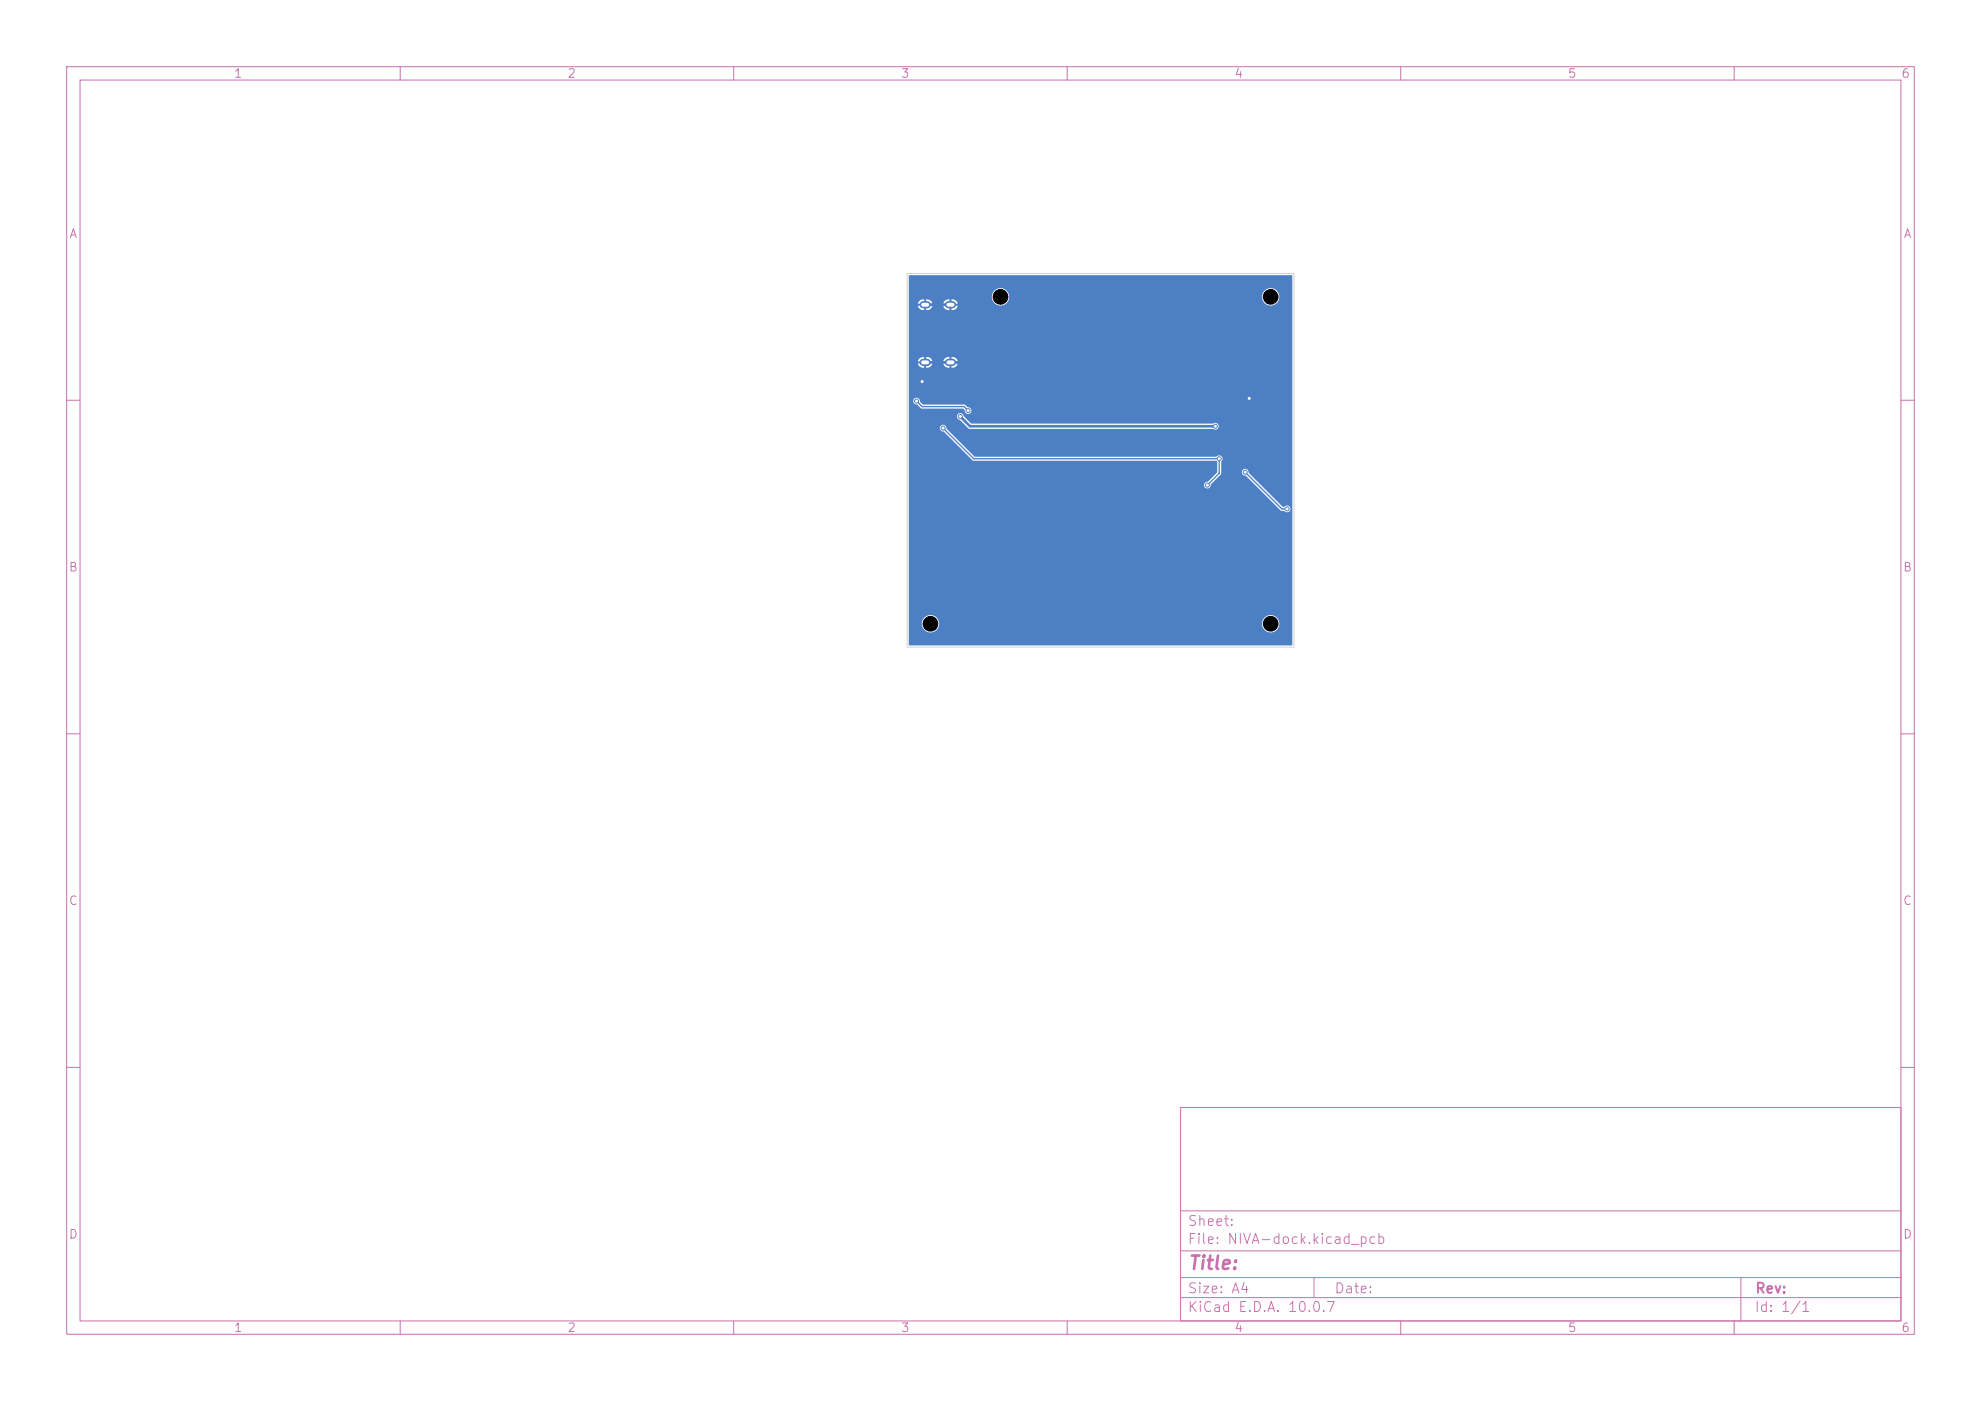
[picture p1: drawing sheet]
<svg xmlns="http://www.w3.org/2000/svg" width="297mm" height="210mm" viewBox="0 0 297 210" stroke-linecap="round" stroke-linejoin="round" font-family="sans-serif">
<defs><g id="words">
<text font-size="2" fill="#c872ab" x="178" y="190.8">Title:</text>
<g font-size="1.5" fill="#c872ab">
<text x="178" y="184.1">Sheet:</text>
<text x="178" y="186.8">File: NIVA-dock.kicad_pcb</text>
<text x="178" y="197">KiCad E.D.A. 10.0.7</text>
<text x="178" y="194.2">Size: A4</text>
<text x="200" y="194.2">Date:</text>
<text x="263" y="197">Id: 1/1</text>
<text x="263" y="194.2">Rev:</text>
</g>
<g font-size="1.3" fill="#c872ab">
<text x="35" y="12">1</text>
<text x="85" y="12">2</text>
<text x="135" y="12">3</text>
<text x="185" y="12">4</text>
<text x="235" y="12">5</text>
<text x="285" y="12">6</text>
<text x="10.3" y="36">A</text>
<text x="285.3" y="36">A</text>
<text x="10.2" y="86">B</text>
<text x="285.2" y="86">B</text>
<text x="10.2" y="136">C</text>
<text x="285.2" y="136">C</text>
<text x="10.2" y="186">D</text>
<text x="285.2" y="186">D</text>
<text x="35" y="200">1</text>
<text x="85" y="200">2</text>
<text x="135" y="200">3</text>
<text x="185" y="200">4</text>
<text x="235" y="200">5</text>
<text x="285" y="200">6</text>
</g>
</g></defs>
<g fill="none" stroke="#c872ab" stroke-width=".15">
<path d="M10 10h277v190h-277zM12 12h273v186h-273zM60 10v2M110 10v2M160 10v2M210 10v2M260 10v2M10 60h2M285 60h2M10 110h2M285 110h2M10 160h2"/>
<path d="M177 166h108v32h-108zM285 160h2M60 198v2M110 198v2M160 198v2M177 194.5h108M177 191.5h108M177 187.5h108M177 181.5h108M197 191.5v3M210 198v2M260 198v2"/>
<path d="M261 191.5v6.5"/>
</g>
<path d="M136 41h58v56h-58z" fill="none" stroke="#d0d2cd" stroke-width=".15"/>
<path d="M138.4 54.3h.6M138.4 45.7h.6M142.2 54.3h.6M142.2 45.7h.6" fill="none" stroke="#4d7fc4" stroke-width="1.1"/>
<g fill="#4d7fc4" stroke="#4d7fc4" stroke-width=".15">
<circle cx="144" cy="62.4" r=".3"/>
<circle cx="182.2" cy="63.9" r=".3"/>
<circle cx="187.3" cy="59.7" r=".3"/>
<circle cx="138.3" cy="57.2" r=".3"/>
<circle cx="181" cy="72.7" r=".3"/>
<circle cx="141.4" cy="64.2" r=".3"/>
<circle cx="182.8" cy="68.8" r=".3"/>
<circle cx="186.7" cy="70.8" r=".3"/>
<circle cx="193" cy="76.3" r=".3"/>
<circle cx="137.4" cy="60.1" r=".3"/>
<circle cx="145.1" cy="61.6" r=".3"/>
</g>
<path d="M138.7 54.3h43.2l5.4 5.4M138.7 45.7h3.8M144 62.4l1.4 1.5h36.8" fill="none" stroke="#4d7fc4" stroke-width=".4"/>
<path d="M137.4 60.1l.8 .8h6.3l.6 .7M141.4 64.2l4.6 4.6h36.8v2.1l-1.8 1.8M186.7 70.8l5.5 5.5h.8" fill="none" stroke="#4d7fc4" stroke-width=".2"/>
<path d="M136.3 41.3h57.4l.1 3.1h-2a1.31 1.31 0 0 0-1.3-1.2 1.31 1.31 0 0 0-1.3 1.2h-37.9v-.3a1.31 1.31 0 0 0-2-.7 1.31 1.31 0 0 0-.1 2.1h-5.6l-.3-.5-.4-.1h-.2v.5h-.3v-.5a.81 .81 0 0 0-1 .6h-1.6l-.3-.5-.4-.1h-.2v.5h-.3v-.5a.81 .81 0 0 0-1 .6h.5v.3h-.5l.3 .5 .7 .2v-.5h.3v.5a.81 .81 0 0 0 .9-.7h-.5v-.3h2.6v.3h-.5l.2 .4 .3 .2 .5 .1v-.5h.3v.5a.81 .81 0 0 0 .9-.7h-.5v-.3h6.1a1.3 1.3 0 0 0 1.4 .1 1.3 1.3 0 0 0 .7-1.2h37.9v.2a1.31 1.31 0 0 0 1.4 1.2 1.31 1.31 0 0 0 1.2-1.4h2v9.8h-50.2l-.3-.5-.4-.2h-.2v.5h-.3v-.5a.81 .81 0 0 0-1 .7h-1.6l-.3-.5-.4-.2h-.2v.5h-.3v-.5a.81 .81 0 0 0-1 .7h.5v.3h-.5l.3 .5 .7 .1v-.5h.3v.5a.81 .81 0 0 0 .9-.6h-.5v-.3h2.6v.3h-.5l.2 .3 .3 .3h.5v-.5h.3v.5a.81 .81 0 0 0 .9-.6h-.5v-.3h50.7v7.3h-48.2l-.2-.4-.4-.1-.4-.4h-6.3a.95 .95 0 0 1-.5-.8 .52 .52 0 0 0-.9 .2 .52 .52 0 0 0 .6 .7l.7 .5h6.2l.2 .2a.52 .52 0 0 0 .5 .7 .52 .52 0 0 0 .5-.6h48.2v2.3h-11.1v-.1a.54 .54 0 0 0-.8-.2h-36.3l-1.1-1.2a.52 .52 0 0 0-.6-.4 .52 .52 0 0 0-.5 .5 .52 .52 0 0 0 .5 .6l1.5 1.3h36.5a.52 .52 0 0 0 .6 0 .52 .52 0 0 0 .2-.5h11.1v4.9l-10.5-.1a.53 .53 0 0 0-1-.1h-36.1l-4.3-4.3a.52 .52 0 0 0-.6-.5 .52 .52 0 0 0-.4 .6 .52 .52 0 0 0 .6 .4l4.4 4.4h36.4l.2 .1v1.6l-1.4 1.4a.53 .53 0 0 0-.6 .5 .53 .53 0 0 0 .5 .5 .53 .53 0 0 0 .5-.6l1.5-1.5 .1-1.9 .2-.5h10.5v7.5h-.3a.53 .53 0 0 0-.5-.4 .53 .53 0 0 0-.5 .2h-.2l-5.1-5.2a.52 .52 0 0 0-.6-.5 .52 .52 0 0 0-.4 .6 .52 .52 0 0 0 .6 .4l5.2 5.2 .5 .1a.53 .53 0 0 0 .6 .2 .53 .53 0 0 0 .4-.6h.3v17.2h-2v-.3a1.31 1.31 0 0 0-1.4-.9 1.31 1.31 0 0 0-1.2 1.2h-48.4v-.3a1.31 1.31 0 0 0-2.2-.6 1.31 1.31 0 0 0 .4 2.2 1.31 1.31 0 0 0 1.8-1.3h48.4v.2a1.31 1.31 0 0 0 1.4 1.2 1.31 1.31 0 0 0 1.2-1.4h2l-.1 3.3h-57.4z" fill="#4d7fc4"/>
<g fill="#fff" stroke="#fff" stroke-width=".15">
<circle cx="144" cy="62.4" r=".15"/>
<circle cx="182.2" cy="63.9" r=".15"/>
<circle cx="187.3" cy="59.7" r=".15"/>
<circle cx="138.3" cy="57.2" r=".15"/>
<circle cx="181" cy="72.7" r=".15"/>
<circle cx="141.4" cy="64.2" r=".15"/>
<circle cx="182.8" cy="68.8" r=".15"/>
<circle cx="186.7" cy="70.8" r=".15"/>
<circle cx="193" cy="76.3" r=".15"/>
<circle cx="137.4" cy="60.1" r=".15"/>
<circle cx="145.1" cy="61.5" r=".15"/>
</g>
<g fill="#000" stroke="#000" stroke-width=".15">
<circle cx="150" cy="44.5" r="1.1"/>
<circle cx="190.5" cy="44.5" r="1.1"/>
<circle cx="139.5" cy="93.5" r="1.1"/>
<circle cx="190.5" cy="93.5" r="1.1"/>
</g>
<path d="M138.4 54.3h.6M138.4 45.7h.6M142.2 54.3h.6M142.2 45.7h.6" fill="none" stroke="#fff" stroke-width=".6"/>
<use href="#words"/>
</svg>
